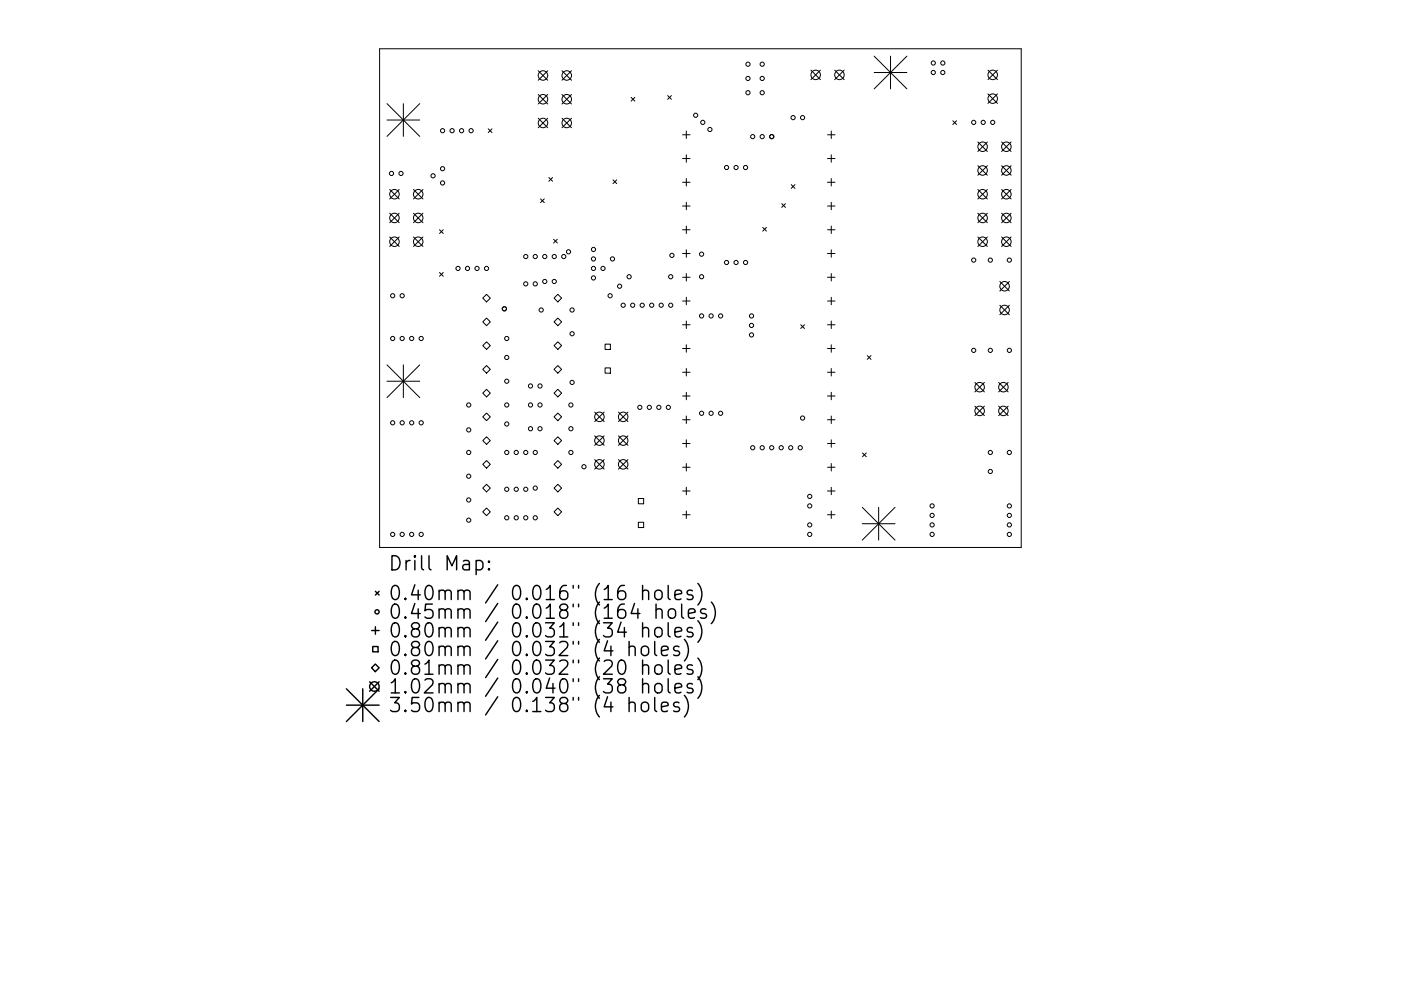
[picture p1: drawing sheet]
<svg xmlns="http://www.w3.org/2000/svg" width="297mm" height="210mm" viewBox="0 0 297 210" stroke-linecap="round" stroke-linejoin="round" font-family="sans-serif">
<defs><g id="words">
<g font-size="4.2">
<text x="82.4" y="121.1">Drill Map:</text>
<text x="82.4" y="127.4">0.40mm / 0.016&quot; (16 holes)</text>
<text x="82.4" y="131.3">0.45mm / 0.018&quot; (164 holes)</text>
<text x="82.4" y="135.3">0.80mm / 0.031&quot; (34 holes)</text>
<text x="82.4" y="139.2">0.80mm / 0.032&quot; (4 holes)</text>
<text x="82.4" y="143.2">0.81mm / 0.032&quot; (20 holes)</text>
<text x="82.4" y="147.2">1.02mm / 0.040&quot; (38 holes)</text>
<text x="82.4" y="151.1">3.50mm / 0.138&quot; (4 holes)</text>
</g>
</g></defs>
<g fill="none" stroke="#000" stroke-width=".21">
<path d="M80.5 10.3h136v105.9h-136zM114.1 15l2 2M116.1 15l-2 2M119.2 15l2 2M121.2 15l-2 2M171.9 14.9l2 2M173.9 14.9l-2 2M177 14.9l2 2M179 14.9l-2 2M185.3 11.9l7 7M185.3 15.4h7M188.8 11.9v7"/>
<path d="M192.3 11.9l-7 7M209.5 14.9l2 2M209.5 19.9l2 2M211.5 14.9l-2 2M211.5 19.9l-2 2M82 22l7 6.9M82 25.5h7M85.5 22v6.9M89 22l-7 6.9M103.5 27.3l.8 .8M104.3 27.3l-.8 .8M114.1 20l2 2.1"/>
<path d="M114.1 25.1l2 2M116.1 20l-2 2.1M116.1 25.1l-2 2M116.4 37.7l.8 .8M117.2 37.7l-.8 .8M119.2 25.1l2 2M119.2 20l2 2.1M121.2 20l-2 2.1M121.2 25.1l-2 2M130 38.2l.8 .8M130.8 38.2l-.8 .8M133.8 20.7l.8 .8"/>
<path d="M134.6 20.7l-.8 .8M141.6 20.3l.7 .8M142.3 20.3l-.7 .8M144.7 28.6h1.6M144.7 33.6h1.6M144.7 38.7h1.6M145.5 27.8v1.6M145.5 32.8v1.6M145.5 37.9v1.6M167.8 39.2l.7 .8M168.5 39.2l-.7 .8M175.5 28.6h1.5"/>
<path d="M175.5 33.6h1.5M175.5 38.7h1.5M176.2 27.8v1.6M176.2 32.8v1.6M176.2 37.9v1.6M202 25.6l.8 .8M202.8 25.6l-.8 .8M207.3 30.1l2 2M207.3 35.2l2 2M209.3 30.1l-2 2M209.3 35.2l-2 2M212.4 35.2l2 2"/>
<path d="M212.4 30.1l2 2M214.4 30.1l-2 2M214.4 35.2l-2 2M82.6 40.2l2 2M82.6 45.2l2 2.1M82.6 50.3l2 2M84.6 40.2l-2 2M84.6 45.2l-2 2.1M84.6 50.3l-2 2M87.7 50.3l2 2M87.7 40.2l2 2M87.7 45.2l2 2.1"/>
<path d="M89.7 40.2l-2 2M89.7 45.2l-2 2.1M89.7 50.3l-2 2M93.2 48.7l.8 .8M93.2 57.8l.8 .8M94 48.7l-.8 .8M94 57.8l-.8 .8M114.6 42.2l.8 .8M115.4 42.2l-.8 .8M117.4 50.8l.8 .8M118.2 50.8l-.8 .8M144.7 43.7h1.6"/>
<path d="M144.7 48.8h1.6M144.7 53.8h1.6M144.7 58.8h1.6M145.5 42.9v1.6M145.5 48v1.5M145.5 53v1.6M145.5 58v1.6M161.7 48.2l.8 .8M162.5 48.2l-.8 .8M165.7 43.2l.8 .8M166.5 43.2l-.8 .8M175.5 43.7h1.5"/>
<path d="M175.5 48.8h1.5M175.5 53.8h1.5M175.5 58.8h1.5M176.2 42.9v1.6M176.2 48v1.5M176.2 53v1.6M176.2 58v1.6M207.3 40.2l2 2M207.3 45.2l2 2.1M207.3 50.3l2 2M209.3 40.2l-2 2M209.3 45.2l-2 2.1"/>
<path d="M209.3 50.3l-2 2M212 59.7l2 2M212.4 40.2l2 2M212.4 45.2l2 2.1M212.4 50.3l2 2M214 59.7l-2 2M214.4 40.2l-2 2M214.4 45.2l-2 2.1M214.4 50.3l-2 2M82 77.4l7 7M85.5 77.4v7M89 77.4l-7 7"/>
<path d="M102.3 63.3l.9-.9 .8 .9-.8 .8zM102.3 73.3l.9-.8 .8 .8-.8 .8zM102.3 78.4l.9-.8 .8 .8-.8 .8zM103.2 67.5l.8 .8-.8 .8-.9-.8zM117.5 63.3l.8-.9 .8 .9-.8 .8zM117.5 68.3l.8-.8 .8 .8-.8 .8zM117.5 73.3l.8-.8 .8 .8-.8 .8zM117.5 78.4l.8-.8 .8 .8-.8 .8zM128.3 73h1.1v1.1h-1.1zM128.3 78.1h1.1v1.1h-1.1zM144.7 63.9h1.6M144.7 68.9h1.6"/>
<path d="M144.7 73.9h1.6M144.7 79h1.6M145.5 63.1v1.6M145.5 68.1v1.6M145.5 73.1v1.6M145.5 78.2v1.6M169.8 68.9l.8 .8M170.6 68.9l-.8 .8M175.5 63.9h1.5M175.5 68.9h1.5M175.5 73.9h1.5M175.5 79h1.5"/>
<path d="M176.2 63.1v1.6M176.2 68.1v1.6M176.2 73.1v1.6M176.2 78.2v1.6M183.9 75.4l.8 .8M184.7 75.4l-.8 .8M212 64.8l2 2M214 64.8l-2 2M82 80.9h7M102.3 83.4l.9-.8 .8 .8-.8 .8zM102.3 93.5l.9-.8 .8 .8-.8 .8zM103.2 87.6l.8 .8-.8 .8-.9-.8z"/>
<path d="M103.2 97.7l.8 .8-.8 .8-.9-.8zM117.5 83.4l.8-.8 .8 .8-.8 .8zM117.5 88.4l.8-.8 .8 .8-.8 .8zM117.5 93.5l.8-.8 .8 .8-.8 .8zM117.5 98.5l.8-.8 .8 .8-.8 .8zM126.1 87.4l2 2.1M126.1 92.5l2 2M126.1 97.5l2 2M128.1 87.4l-2 2.1M128.1 92.5l-2 2M128.1 97.5l-2 2M131.1 97.5l2 2"/>
<path d="M131.1 87.4l2 2.1M131.1 92.5l2 2M133.1 87.4l-2 2.1M133.1 92.5l-2 2M133.1 97.5l-2 2M144.7 84h1.6M144.7 89.1h1.6M144.7 94.1h1.6M144.7 99.1h1.6M145.5 83.2v1.6M145.5 88.3v1.6M145.5 93.3v1.6"/>
<path d="M145.5 98.3v1.6M175.5 84h1.5M175.5 89.1h1.5M175.5 94.1h1.5M175.5 99.1h1.5M176.2 83.2v1.6M176.2 88.3v1.6M176.2 93.3v1.6M176.2 98.3v1.6M182.9 96.1l.8 .8M183.7 96.1l-.8 .8M206.7 81.1l2 2.1"/>
<path d="M206.7 86.2l2 2M208.7 81.1l-2 2.1M208.7 86.2l-2 2M211.7 81.1l2 2.1M211.7 86.2l2 2M213.7 81.1l-2 2.1M213.7 86.2l-2 2M102.3 103.6l.9-.8 .8 .8-.8 .8zM102.3 108.6l.9-.8 .8 .8-.8 .8zM117.5 103.6l.8-.8 .8 .8-.8 .8zM117.5 108.6l.8-.8 .8 .8-.8 .8zM135.3 105.8h1.2v1.1h-1.2z"/>
<path d="M135.3 110.8h1.2v1.1h-1.2zM144.7 104.2h1.6M144.7 109.2h1.6M145.5 103.4v1.6M145.5 108.4v1.6M175.5 104.2h1.5M175.5 109.2h1.5M176.2 103.4v1.6M176.2 108.4v1.6M182.8 107.6l7 7M182.8 111.1h7M186.3 107.6v7"/>
<path d="M189.8 107.6l-7 7"/>
<circle cx="115.1" cy="16" r="1.01"/>
<circle cx="120.2" cy="16" r="1.01"/>
<circle cx="158.6" cy="16.6" r=".45"/>
<circle cx="158.6" cy="13.6" r=".45"/>
<circle cx="158.6" cy="19.7" r=".45"/>
<circle cx="161.6" cy="16.6" r=".45"/>
<circle cx="161.6" cy="13.6" r=".45"/>
<circle cx="161.6" cy="19.7" r=".45"/>
<circle cx="172.9" cy="15.9" r="1.01"/>
<circle cx="178" cy="15.9" r="1.01"/>
<circle cx="197.9" cy="15.4" r=".45"/>
<circle cx="197.9" cy="13.4" r=".45"/>
<circle cx="199.9" cy="15.4" r=".45"/>
<circle cx="199.9" cy="13.4" r=".45"/>
<circle cx="210.5" cy="15.9" r="1.01"/>
<circle cx="83" cy="36.8" r=".45"/>
<circle cx="85" cy="36.8" r=".45"/>
<circle cx="91.8" cy="37.3" r=".45"/>
<circle cx="93.8" cy="27.7" r=".45"/>
<circle cx="93.8" cy="38.8" r=".45"/>
<circle cx="93.8" cy="35.8" r=".45"/>
<circle cx="95.8" cy="27.7" r=".45"/>
<circle cx="97.9" cy="27.7" r=".45"/>
<circle cx="99.9" cy="27.7" r=".45"/>
<circle cx="115.1" cy="21.1" r="1.01"/>
<circle cx="115.1" cy="26.1" r="1.01"/>
<circle cx="120.2" cy="21.1" r="1.01"/>
<circle cx="120.2" cy="26.1" r="1.01"/>
<circle cx="147.5" cy="24.5" r=".45"/>
<circle cx="149" cy="26" r=".45"/>
<circle cx="150.5" cy="27.5" r=".45"/>
<circle cx="154" cy="35.5" r=".45"/>
<circle cx="156.1" cy="35.5" r=".45"/>
<circle cx="158.1" cy="35.5" r=".45"/>
<circle cx="159.6" cy="29" r=".45"/>
<circle cx="161.6" cy="29" r=".45"/>
<circle cx="163.6" cy="29" r=".45"/>
<circle cx="168.2" cy="25" r=".45"/>
<circle cx="170.2" cy="25" r=".45"/>
<circle cx="206.4" cy="26" r=".45"/>
<circle cx="208.3" cy="36.2" r="1.01"/>
<circle cx="208.3" cy="31.1" r="1.01"/>
<circle cx="208.5" cy="26" r=".45"/>
<circle cx="210.5" cy="20.9" r="1.01"/>
<circle cx="210.5" cy="26" r=".45"/>
<circle cx="213.4" cy="36.2" r="1.01"/>
<circle cx="213.4" cy="31.1" r="1.01"/>
<circle cx="83.6" cy="46.2" r="1.01"/>
<circle cx="83.6" cy="41.2" r="1.01"/>
<circle cx="83.6" cy="51.3" r="1.01"/>
<circle cx="88.7" cy="46.2" r="1.01"/>
<circle cx="88.7" cy="41.2" r="1.01"/>
<circle cx="88.7" cy="51.3" r="1.01"/>
<circle cx="97.1" cy="57" r=".45"/>
<circle cx="99.1" cy="57" r=".45"/>
<circle cx="101.1" cy="57" r=".45"/>
<circle cx="103.2" cy="57" r=".45"/>
<circle cx="111.5" cy="54.4" r=".45"/>
<circle cx="113.5" cy="54.4" r=".45"/>
<circle cx="115.5" cy="59.7" r=".45"/>
<circle cx="115.5" cy="54.4" r=".45"/>
<circle cx="117.5" cy="59.7" r=".45"/>
<circle cx="117.5" cy="54.4" r=".45"/>
<circle cx="119.5" cy="54.4" r=".45"/>
<circle cx="120.5" cy="53.4" r=".45"/>
<circle cx="125.8" cy="57" r=".45"/>
<circle cx="125.8" cy="52.9" r=".45"/>
<circle cx="125.8" cy="59" r=".45"/>
<circle cx="125.8" cy="54.9" r=".45"/>
<circle cx="127.8" cy="57" r=".45"/>
<circle cx="129.9" cy="54.9" r=".45"/>
<circle cx="133.4" cy="58.7" r=".45"/>
<circle cx="142.2" cy="58.7" r=".45"/>
<circle cx="142.5" cy="54.2" r=".45"/>
<circle cx="148.8" cy="53.9" r=".45"/>
<circle cx="148.8" cy="58.7" r=".45"/>
<circle cx="154" cy="55.7" r=".45"/>
<circle cx="156.1" cy="55.7" r=".45"/>
<circle cx="158.1" cy="55.7" r=".45"/>
<circle cx="206.4" cy="55.2" r=".45"/>
<circle cx="208.3" cy="46.2" r="1.01"/>
<circle cx="208.3" cy="41.2" r="1.01"/>
<circle cx="208.3" cy="51.3" r="1.01"/>
<circle cx="210" cy="55.2" r=".45"/>
<circle cx="213.4" cy="46.2" r="1.01"/>
<circle cx="213.4" cy="41.2" r="1.01"/>
<circle cx="213.4" cy="51.3" r="1.01"/>
<circle cx="214" cy="55.2" r=".45"/>
<circle cx="83.3" cy="62.7" r=".45"/>
<circle cx="83.3" cy="71.8" r=".45"/>
<circle cx="85.3" cy="62.7" r=".45"/>
<circle cx="85.3" cy="71.8" r=".45"/>
<circle cx="87.3" cy="71.8" r=".45"/>
<circle cx="89.3" cy="71.8" r=".45"/>
<circle cx="106.9" cy="65.5" r=".45"/>
<circle cx="107.4" cy="75.8" r=".45"/>
<circle cx="107.4" cy="71.8" r=".45"/>
<circle cx="111.5" cy="60.2" r=".45"/>
<circle cx="113.5" cy="60.2" r=".45"/>
<circle cx="114.7" cy="65.8" r=".45"/>
<circle cx="121.3" cy="65.8" r=".45"/>
<circle cx="121.3" cy="70.8" r=".45"/>
<circle cx="129.4" cy="62.7" r=".45"/>
<circle cx="131.4" cy="60.7" r=".45"/>
<circle cx="132.1" cy="64.8" r=".45"/>
<circle cx="134.1" cy="64.8" r=".45"/>
<circle cx="136.2" cy="64.8" r=".45"/>
<circle cx="138.2" cy="64.8" r=".45"/>
<circle cx="140.2" cy="64.8" r=".45"/>
<circle cx="142.2" cy="64.8" r=".45"/>
<circle cx="148.8" cy="67" r=".45"/>
<circle cx="150.8" cy="67" r=".45"/>
<circle cx="152.8" cy="67" r=".45"/>
<circle cx="159.3" cy="67" r=".45"/>
<circle cx="159.3" cy="71.1" r=".45"/>
<circle cx="159.3" cy="69" r=".45"/>
<circle cx="206.4" cy="74.3" r=".45"/>
<circle cx="210" cy="74.3" r=".45"/>
<circle cx="213" cy="65.8" r="1.01"/>
<circle cx="213" cy="60.7" r="1.01"/>
<circle cx="214" cy="74.3" r=".45"/>
<circle cx="83.3" cy="89.7" r=".45"/>
<circle cx="85.3" cy="89.7" r=".45"/>
<circle cx="87.3" cy="89.7" r=".45"/>
<circle cx="89.3" cy="89.7" r=".45"/>
<circle cx="99.4" cy="96" r=".45"/>
<circle cx="99.4" cy="91.2" r=".45"/>
<circle cx="99.4" cy="85.9" r=".45"/>
<circle cx="107.4" cy="96" r=".45"/>
<circle cx="107.4" cy="85.9" r=".45"/>
<circle cx="107.4" cy="90" r=".45"/>
<circle cx="107.4" cy="80.9" r=".45"/>
<circle cx="109.5" cy="96" r=".45"/>
<circle cx="111.5" cy="96" r=".45"/>
<circle cx="112.5" cy="81.9" r=".45"/>
<circle cx="112.5" cy="91" r=".45"/>
<circle cx="112.5" cy="85.9" r=".45"/>
<circle cx="113.5" cy="96" r=".45"/>
<circle cx="114.5" cy="81.9" r=".45"/>
<circle cx="114.5" cy="91" r=".45"/>
<circle cx="114.5" cy="85.9" r=".45"/>
<circle cx="121" cy="96" r=".45"/>
<circle cx="121" cy="91" r=".45"/>
<circle cx="121" cy="85.9" r=".45"/>
<circle cx="121.3" cy="81.1" r=".45"/>
<circle cx="123.8" cy="99" r=".45"/>
<circle cx="127.1" cy="98.5" r="1.01"/>
<circle cx="127.1" cy="93.5" r="1.01"/>
<circle cx="127.1" cy="88.4" r="1.01"/>
<circle cx="132.1" cy="98.5" r="1.01"/>
<circle cx="132.1" cy="93.5" r="1.01"/>
<circle cx="132.1" cy="88.4" r="1.01"/>
<circle cx="135.7" cy="86.4" r=".45"/>
<circle cx="137.7" cy="86.4" r=".45"/>
<circle cx="139.7" cy="86.4" r=".45"/>
<circle cx="141.7" cy="86.4" r=".45"/>
<circle cx="148.8" cy="87.7" r=".45"/>
<circle cx="150.8" cy="87.7" r=".45"/>
<circle cx="152.8" cy="87.7" r=".45"/>
<circle cx="159.6" cy="95" r=".45"/>
<circle cx="161.6" cy="95" r=".45"/>
<circle cx="163.6" cy="95" r=".45"/>
<circle cx="165.6" cy="95" r=".45"/>
<circle cx="167.6" cy="95" r=".45"/>
<circle cx="169.7" cy="95" r=".45"/>
<circle cx="170.2" cy="88.7" r=".45"/>
<circle cx="207.7" cy="87.2" r="1.01"/>
<circle cx="207.7" cy="82.1" r="1.01"/>
<circle cx="210" cy="96" r=".45"/>
<circle cx="212.7" cy="87.2" r="1.01"/>
<circle cx="212.7" cy="82.1" r="1.01"/>
<circle cx="214" cy="96" r=".45"/>
<circle cx="83.3" cy="113.4" r=".45"/>
<circle cx="85.3" cy="113.4" r=".45"/>
<circle cx="87.3" cy="113.4" r=".45"/>
<circle cx="89.3" cy="113.4" r=".45"/>
<circle cx="99.4" cy="110.4" r=".45"/>
<circle cx="99.4" cy="106.1" r=".45"/>
<circle cx="99.4" cy="101" r=".45"/>
<circle cx="107.4" cy="109.9" r=".45"/>
<circle cx="107.4" cy="103.8" r=".45"/>
<circle cx="109.5" cy="103.8" r=".45"/>
<circle cx="109.5" cy="109.9" r=".45"/>
<circle cx="111.5" cy="103.8" r=".45"/>
<circle cx="111.5" cy="109.9" r=".45"/>
<circle cx="113.5" cy="109.9" r=".45"/>
<circle cx="113.5" cy="103.6" r=".45"/>
<circle cx="171.7" cy="111.4" r=".45"/>
<circle cx="171.7" cy="105.3" r=".45"/>
<circle cx="171.7" cy="107.3" r=".45"/>
<circle cx="171.7" cy="113.4" r=".45"/>
<circle cx="197.6" cy="111.4" r=".45"/>
<circle cx="197.6" cy="109.4" r=".45"/>
<circle cx="197.6" cy="107.3" r=".45"/>
<circle cx="197.6" cy="113.4" r=".45"/>
<circle cx="210" cy="100" r=".45"/>
<circle cx="214" cy="111.4" r=".45"/>
<circle cx="214" cy="109.4" r=".45"/>
<circle cx="214" cy="107.3" r=".45"/>
<circle cx="214" cy="113.4" r=".45"/>
</g>
<g fill="none" stroke="#000" stroke-width=".3">
<path d="M101 119.1l.8-.2 .6 .6v.8l-.3 .5-.3 .1-.8-.1M103.7 119.1l.1 .1-.1 .1-.2-.1 .2-.1v.2M78.8 133.8h1.6M79 137.2h1.2v1.1h-1.2zM79.6 125.5l.8 .7M79.6 133v1.6M80.4 125.5l-.8 .7M103.7 120.6l.1 .2-.1 .1-.2-.1 .2-.2v.3M133.4 137.4a.74 .74 0 0 1 1.3 .1v1.6M133.4 136.1v3M136.1 137.4a.81 .81 0 0 1 .8-.3 .81 .81 0 0 1 .6 .6v.8a.81 .81 0 0 1-.8 .6 .81 .81 0 0 1-.7-.6v-.8zM136.2 125.5a.74 .74 0 0 1 1.3 .1v1.6"/>
<path d="M136.2 133.4a.74 .74 0 0 1 1.3 .2v1.5M136.2 124.2v3M136.2 132.1v3M138.8 136.1v2.6l.4 .4M139 125.5a.81 .81 0 0 1 .8-.3 .81 .81 0 0 1 .6 .6v.8a.81 .81 0 0 1-.8 .6 .81 .81 0 0 1-.8-.6v-.8zM139 133.4a.81 .81 0 0 1 .8-.3 .81 .81 0 0 1 .6 .6v.9a.81 .81 0 0 1-.8 .6 .81 .81 0 0 1-.8-.6v-.9zM139.1 129.5a.74 .74 0 0 1 1.3 .1v1.6M139.1 128.2v3M140.2 138.1l1.5-.3-.2-.6-.8-.1-.5 .4v1.2l.2 .2 .3 .2 .8-.2M141.7 124.2v2.6l.4 .4M141.7 132.1v2.6l.4 .4M142 129.3a.81 .81 0 0 1 1.2 .4v.9a.81 .81 0 0 1-.7 .6 .81 .81 0 0 1-.8-.6v-.9z"/>
<path d="M143.1 126.2l1.4-.3-.1-.5-.9-.2-.4 .4v1.2l.1 .3 .3 .1 .9-.1M143.1 134.1l1.4-.3-.1-.5-.9-.2-.4 .5v1.1l.1 .3 .3 .1 .9-.1M144 137.2l-.8-.1-.4 .4 .2 .4 1 .3 .1 .3-.1 .4-.3 .2-.9-.2M144.5 128.2v2.5l.5 .5M145.1 135.7a3.4 3.4 0 0 1 0 4.5M146 130.2l1.4-.3-.2-.6-.8-.1-.4 .4v1.1l.1 .3 .3 .2 .8-.2M146.8 125.4l-.7-.2-.4 .4 .1 .5 1 .3 .2 .2-.2 .5-.3 .1-.8-.1M146.8 133.3l-.7-.2-.4 .5 .1 .4 1 .3 .2 .3-.2 .4-.3 .1-.8-.1M148 123.8a3.4 3.4 0 0 1 0 4.6M148 131.7a3.4 3.4 0 0 1 0 4.6M148 139.6a3.4 3.4 0 0 1 0 4.6M149.7 129.3l-.7-.1-.5 .4 .2 .4 1 .3 .1 .3-.1 .4-.3 .2-.9-.2"/>
<path d="M150.8 127.7a3.4 3.4 0 0 1 0 4.6M73.4 146.1l7 7M73.4 149.6h7M76.9 146.1v7M78.4 144.6l2 2.1M78.8 141.7l.8-.8 .8 .8-.8 .8zM80.4 144.6l-2 2.1M80.4 146.1l-7 7M133.4 149.3a.75 .75 0 0 1 1.3 .1v1.6M133.4 148v3M136.1 149.3a.81 .81 0 0 1 .8-.3 .81 .81 0 0 1 .6 .5v.9a.81 .81 0 0 1-.8 .6 .81 .81 0 0 1-.7-.6v-.9zM136.2 141.3a.74 .74 0 0 1 1.3 .2v1.5"/>
<path d="M136.2 145.3a.74 .74 0 0 1 1.3 .1v1.6M136.2 140v3M136.2 144v3M138.8 148v2.5l.4 .5M139 141.3a.81 .81 0 0 1 .8-.3 .81 .81 0 0 1 .6 .6v.9a.81 .81 0 0 1-.8 .6 .81 .81 0 0 1-.8-.6v-.9zM139.1 145.2a.81 .81 0 0 1 1.3 .4v.8a.81 .81 0 0 1-.8 .6 .81 .81 0 0 1-.8-.6v-.8zM140.2 150l1.5-.3-.2-.6-.8-.1-.5 .4v1.1l.2 .3 .3 .2 .8-.2M141.7 140v2.6l.4 .4M141.7 144v2.6l.4 .4M143.1 142l1.4-.2-.1-.6-.9-.2-.4 .5v1.1l.1 .3 .3 .1 .9-.1M143.1 146l1.4-.3-.1-.5-.9-.2-.4 .4v1.2l.1 .3 .3 .1 .9-.1M144 149.1l-.8-.1-.4 .4 .2 .4 1 .3 .1 .3-.1 .4-.3 .2-.9-.2"/>
<path d="M145.1 147.5a3.4 3.4 0 0 1 0 4.6M146.8 141.2l-.7-.2-.4 .5 .1 .4 1 .3 .2 .3-.2 .4-.3 .1-.8-.1M146.8 145.2l-.7-.2-.4 .4 .1 .5 1 .3 .2 .2-.2 .5-.3 .1-.8-.1M148 143.6a3.4 3.4 0 0 1 0 4.6"/>
<circle cx="79.9" cy="129.8" r=".45"/>
<circle cx="79.4" cy="145.7" r="1.01"/>
</g>
<use href="#words"/>
</svg>
